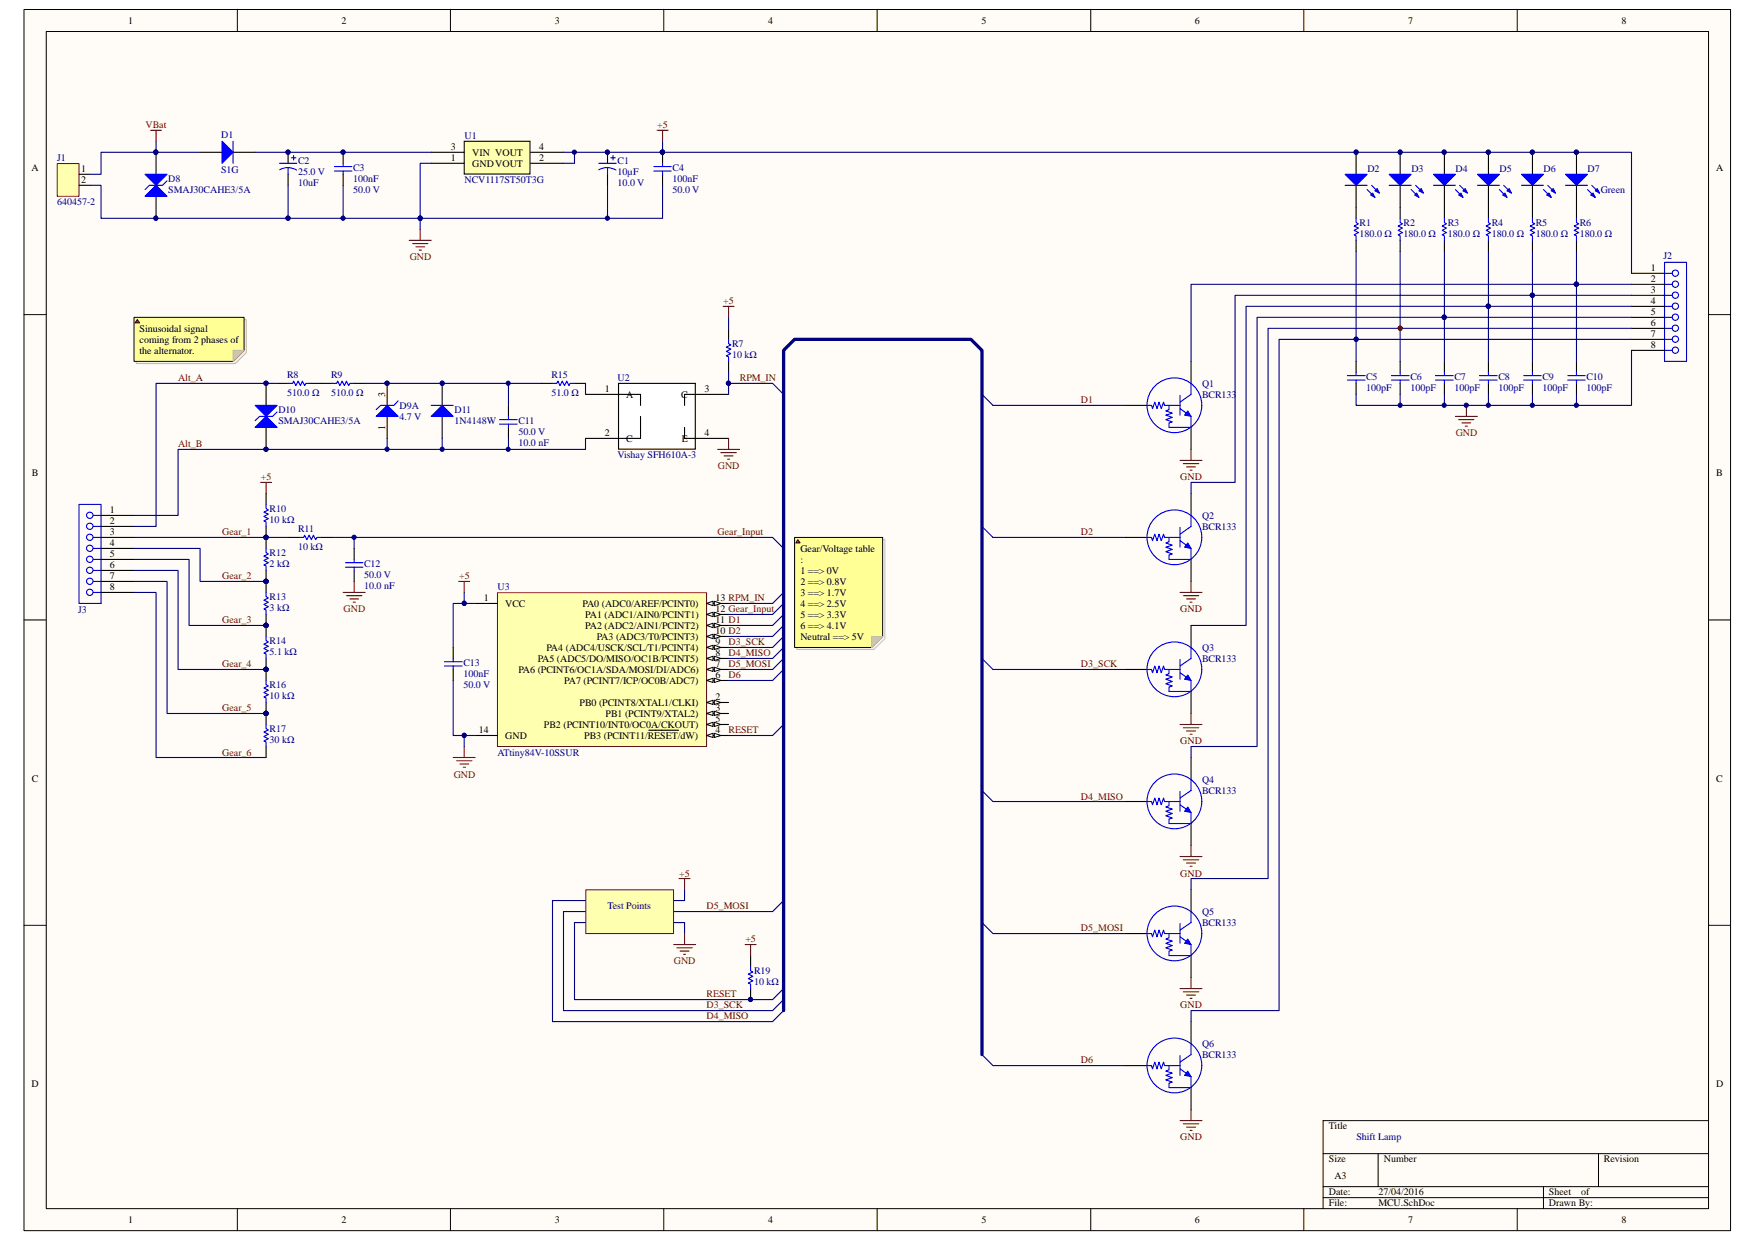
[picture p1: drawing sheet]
<svg xmlns="http://www.w3.org/2000/svg" width="297mm" height="210mm" viewBox="0 0 297 210" stroke-linecap="round" stroke-linejoin="round" font-family="sans-serif">
<defs><g id="words">
<g font-size="1.7">
<text x="21.7" y="4">1</text>
<text x="57.8" y="4">2</text>
<text x="93.9" y="4">3</text>
<text x="130" y="4">4</text>
<text x="166.1" y="4">5</text>
<text x="202.2" y="4">6</text>
<text x="238.3" y="4">7</text>
<text x="274.4" y="4">8</text>
<text x="5.3" y="28.9">A</text>
<text x="13.8" y="29.2">1</text>
<text x="76.3" y="27.3">1</text>
<text x="76.3" y="25.4">3</text>
<text x="79.9" y="28.2">GNDVOUT</text>
<text x="79.9" y="26.4">VIN VOUT</text>
<text x="91.3" y="27.3">2</text>
<text x="91.3" y="25.4">4</text>
<text x="290.4" y="28.9">A</text>
<text x="13.8" y="31">2</text>
<text x="279.4" y="45.9">1</text>
<text x="279.4" y="47.8">2</text>
<text x="279.4" y="49.7">3</text>
<text x="279.4" y="51.5">4</text>
<text x="279.4" y="53.4">5</text>
<text x="23.6" y="56.2">Sinusoidal signal</text>
<text x="23.6" y="58">coming from 2 phases of</text>
<text x="23.6" y="59.9">the alternator.</text>
<text x="279.4" y="55.2">6</text>
<text x="279.4" y="57.1">7</text>
<text x="279.4" y="59">8</text>
<text x="65.2" y="67.1" transform="rotate(-90 65.2 67.1)">3</text>
<text x="102.4" y="66.4">1</text>
<text x="106" y="67.4">A</text>
<text x="115.3" y="67.4">C</text>
<text x="119.2" y="66.4">3</text>
<text x="65.2" y="72.8" transform="rotate(-90 65.2 72.8)">1</text>
<text x="102.4" y="73.9">2</text>
<text x="106" y="74.8">C</text>
<text x="115.4" y="74.8">E</text>
<text x="119.2" y="73.9">4</text>
<text x="5.4" y="80.6">B</text>
<text x="290.5" y="80.6">B</text>
<text x="18.6" y="86.9">1</text>
<text x="18.6" y="88.8">2</text>
<text x="18.6" y="90.6">3</text>
<text x="18.6" y="92.5">4</text>
<text x="18.6" y="94.4">5</text>
<text x="135.5" y="93.4">Gear/Voltage table</text>
<text x="135.5" y="95.3">:</text>
<text x="18.6" y="96.2">6</text>
<text x="18.6" y="98.1">7</text>
<text x="18.6" y="99.9">8</text>
<text x="81.9" y="101.8">1</text>
<text x="121.1" y="101.8">13 RPM_IN</text>
<text x="135.5" y="97.2">1 ==&gt; 0V</text>
<text x="135.5" y="99">2 ==&gt; 0.8V</text>
<text x="135.5" y="100.9">3 ==&gt; 1.7V</text>
<text x="85.5" y="102.7">VCC</text>
<text x="98.6" y="102.7">PA0 (ADC0/AREF/PCINT0)</text>
<text x="99.1" y="106.5">PA2 (ADC2/AIN1/PCINT2)</text>
<text x="99.1" y="104.6">PA1 (ADC1/AIN0/PCINT1)</text>
<text x="121.1" y="107.4">10 D2</text>
<text x="121.1" y="105.5">11 D1</text>
<text x="121.1" y="103.7">12 Gear_Input</text>
<text x="135.5" y="102.7">4 ==&gt; 2.5V</text>
<text x="135.5" y="104.6">5 ==&gt; 3.3V</text>
<text x="135.5" y="106.5">6 ==&gt; 4.1V</text>
<text x="87.8" y="113.9">PA6 (PCINT6/OC1A/SDA/MOSI/DI/ADC6)</text>
<text x="91" y="112.1">PA5 (ADC5/DO/MISO/OC1B/PCINT5)</text>
<text x="92.5" y="110.2">PA4 (ADC4/USCK/SCL/T1/PCINT4)</text>
<text x="101" y="108.3">PA3 (ADC3/T0/PCINT3)</text>
<text x="121.1" y="113">7</text>
<text x="121.1" y="111.1">8</text>
<text x="121.1" y="109.3">9</text>
<text x="135.5" y="108.3">Neutral ==&gt; 5V</text>
<text x="95.5" y="115.8">PA7 (PCINT7/ICP/OC0B/ADC7)</text>
<text x="98.1" y="119.5">PB0 (PCINT8/XTAL1/CLKI)</text>
<text x="121.1" y="114.9">6</text>
<text x="121.1" y="118.6">2</text>
<text x="81" y="124.2">14</text>
<text x="85.5" y="125.1">GND</text>
<text x="92.1" y="123.2">PB2 (PCINT10/INT0/OC0A/CKOUT)</text>
<text x="98.9" y="125.1">PB3 (PCINT11/RESET/dW)</text>
<text x="102.5" y="121.4">PB1 (PCINT9/XTAL2)</text>
<text x="121.1" y="120.4">3</text>
<text x="121.1" y="124.2">4</text>
<text x="121.1" y="122.3">5</text>
<text x="5.4" y="132.3">C</text>
<text x="290.5" y="132.3">C</text>
<text x="5.3" y="184">D</text>
<text x="290.4" y="184">D</text>
<text x="224.9" y="191.2">Title</text>
<text x="224.9" y="196.8">Size</text>
<text x="234.2" y="196.8">Number</text>
<text x="271.5" y="196.8">Revision</text>
<text x="224.9" y="202.4">Date:</text>
<text x="225.8" y="199.6">A3</text>
<text x="233.3" y="202.4">27/04/2016</text>
<text x="262.2" y="202.4">Sheet</text>
<text x="267.6" y="202.4">of</text>
<text x="21.7" y="207">1</text>
<text x="57.8" y="207">2</text>
<text x="93.9" y="207">3</text>
<text x="130" y="207">4</text>
<text x="166.1" y="207">5</text>
<text x="202.2" y="207">6</text>
<text x="224.9" y="204.2">File:</text>
<text x="233.3" y="204.2">MCU.SchDoc</text>
<text x="238.3" y="207">7</text>
<text x="262.2" y="204.2">Drawn By:</text>
<text x="274.4" y="207">8</text>
</g>
<g font-size="1.7" fill="#800000">
<text x="24.6" y="21.7">VBat</text>
<text x="111.2" y="21.7">+5</text>
<text x="69.3" y="44.1">GND</text>
<text x="122.4" y="51.5">+5</text>
<text x="30.1" y="64.6">Alt_A</text>
<text x="125.2" y="64.6">RPM_IN</text>
<text x="183" y="68.3">D1</text>
<text x="30.1" y="75.7">Alt_B</text>
<text x="246.4" y="73.9">GND</text>
<text x="44.2" y="81.3">+5</text>
<text x="121.5" y="79.5">GND</text>
<text x="199.8" y="81.3">GND</text>
<text x="37.6" y="90.6">Gear_1</text>
<text x="121.5" y="90.6">Gear_Input</text>
<text x="183" y="90.6">D2</text>
<text x="37.6" y="98.1">Gear_2</text>
<text x="77.7" y="98.1">+5</text>
<text x="37.6" y="105.5">Gear_3</text>
<text x="58.2" y="103.7">GND</text>
<text x="199.8" y="103.7">GND</text>
<text x="37.6" y="113">Gear_4</text>
<text x="123.3" y="109.3">D3_SCK</text>
<text x="123.3" y="111.1">D4_MISO</text>
<text x="123.3" y="113">D5_MOSI</text>
<text x="183" y="113">D3_SCK</text>
<text x="123.3" y="114.9">D6</text>
<text x="37.6" y="120.4">Gear_5</text>
<text x="123.3" y="124.2">RESET</text>
<text x="37.6" y="127.9">Gear_6</text>
<text x="76.8" y="131.6">GND</text>
<text x="199.8" y="126">GND</text>
<text x="183" y="135.3">D4_MISO</text>
<text x="115" y="148.4">+5</text>
<text x="199.8" y="148.4">GND</text>
<text x="119.6" y="153.9">D5_MOSI</text>
<text x="126.2" y="159.5">+5</text>
<text x="183" y="157.6">D5_MOSI</text>
<text x="114" y="163.2">GND</text>
<text x="119.6" y="168.8">RESET</text>
<text x="119.6" y="172.6">D4_MISO</text>
<text x="119.6" y="170.7">D3_SCK</text>
<text x="199.8" y="170.7">GND</text>
<text x="183" y="180">D6</text>
<text x="199.8" y="193">GND</text>
</g>
<g font-size="1.7" fill="#000080">
<text x="37.4" y="23.4">D1</text>
<text x="78.6" y="23.6">U1</text>
<text x="9.6" y="27.3">J1</text>
<text x="37.4" y="29.3">S1G</text>
<text x="50.5" y="29.5">25.0 V</text>
<text x="50.5" y="27.7">C2</text>
<text x="59.8" y="29">C3</text>
<text x="104.5" y="29.5">10µF</text>
<text x="104.5" y="27.7">C1</text>
<text x="113.8" y="29">C4</text>
<text x="231.4" y="29.2">D2</text>
<text x="238.9" y="29.2">D3</text>
<text x="246.3" y="29.2">D4</text>
<text x="253.8" y="29.2">D5</text>
<text x="261.2" y="29.2">D6</text>
<text x="268.7" y="29.2">D7</text>
<text x="9.6" y="34.8">640457-2</text>
<text x="28.5" y="30.8">D8</text>
<text x="28.5" y="32.7">SMAJ30CAHE3/5A</text>
<text x="50.5" y="31.4">10uF</text>
<text x="59.8" y="30.8">100nF</text>
<text x="59.8" y="32.7">50.0 V</text>
<text x="78.6" y="31">NCV1117ST50T3G</text>
<text x="104.5" y="31.4">10.0 V</text>
<text x="113.8" y="30.8">100nF</text>
<text x="113.8" y="32.7">50.0 V</text>
<text x="270.9" y="32.7">Green</text>
<text x="230.1" y="40.1">180.0 Ω</text>
<text x="230.1" y="38.3">R1</text>
<text x="237.6" y="40.1">180.0 Ω</text>
<text x="237.6" y="38.3">R2</text>
<text x="245" y="40.1">180.0 Ω</text>
<text x="245" y="38.3">R3</text>
<text x="252.5" y="40.1">180.0 Ω</text>
<text x="252.5" y="38.3">R4</text>
<text x="259.9" y="40.1">180.0 Ω</text>
<text x="259.9" y="38.3">R5</text>
<text x="267.4" y="40.1">180.0 Ω</text>
<text x="267.4" y="38.3">R6</text>
<text x="281.6" y="43.9">J2</text>
<text x="123.9" y="58.8">R7</text>
<text x="48.6" y="64">R8</text>
<text x="56" y="64">R9</text>
<text x="93.3" y="64">R15</text>
<text x="104.5" y="64.6">U2</text>
<text x="123.9" y="60.6">10 kΩ</text>
<text x="203.5" y="65.5">Q1</text>
<text x="231.2" y="64.3">C5</text>
<text x="238.7" y="64.3">C6</text>
<text x="246.2" y="64.3">C7</text>
<text x="253.6" y="64.3">C8</text>
<text x="261.1" y="64.3">C9</text>
<text x="268.5" y="64.3">C10</text>
<text x="47.1" y="69.9">D10</text>
<text x="47.1" y="71.8">SMAJ30CAHE3/5A</text>
<text x="48.6" y="67">510.0 Ω</text>
<text x="56" y="67">510.0 Ω</text>
<text x="67.6" y="71.1">4.7 V</text>
<text x="67.6" y="69.2">D9A</text>
<text x="76.9" y="69.9">D11</text>
<text x="76.9" y="71.8">1N4148W</text>
<text x="87.8" y="71.8">C11</text>
<text x="93.3" y="67">51.0 Ω</text>
<text x="203.5" y="67.4">BCR133</text>
<text x="231.2" y="66.2">100pF</text>
<text x="238.7" y="66.2">100pF</text>
<text x="246.2" y="66.2">100pF</text>
<text x="253.6" y="66.2">100pF</text>
<text x="261.1" y="66.2">100pF</text>
<text x="268.5" y="66.2">100pF</text>
<text x="87.8" y="73.7">50.0 V</text>
<text x="87.8" y="75.5">10.0 nF</text>
<text x="104.5" y="77.6">Vishay SFH610A-3</text>
<text x="45.6" y="88.6">10 kΩ</text>
<text x="45.6" y="86.7">R10</text>
<text x="203.5" y="87.8">Q2</text>
<text x="203.5" y="89.7">BCR133</text>
<text x="45.6" y="94.1">R12</text>
<text x="50.5" y="93">10 kΩ</text>
<text x="50.5" y="90">R11</text>
<text x="45.6" y="96">2 kΩ</text>
<text x="45.6" y="101.6">R13</text>
<text x="61.6" y="97.9">50.0 V</text>
<text x="61.6" y="99.7">10.0 nF</text>
<text x="61.6" y="96">C12</text>
<text x="84.2" y="99.9">U3</text>
<text x="13.2" y="103.8">J3</text>
<text x="45.6" y="103.5">3 kΩ</text>
<text x="45.6" y="110.9">5.1 kΩ</text>
<text x="45.6" y="109.1">R14</text>
<text x="78.4" y="112.8">C13</text>
<text x="203.5" y="110.2">Q3</text>
<text x="203.5" y="112.1">BCR133</text>
<text x="45.6" y="118.4">10 kΩ</text>
<text x="45.6" y="116.5">R16</text>
<text x="78.4" y="114.6">100nF</text>
<text x="78.4" y="116.5">50.0 V</text>
<text x="45.6" y="125.8">30 kΩ</text>
<text x="45.6" y="124">R17</text>
<text x="84.2" y="127.9">ATtiny84V-10SSUR</text>
<text x="203.5" y="132.5">Q4</text>
<text x="203.5" y="134.4">BCR133</text>
<text x="102.8" y="153.9">Test Points</text>
<text x="203.5" y="154.9">Q5</text>
<text x="203.5" y="156.7">BCR133</text>
<text x="127.6" y="166.8">10 kΩ</text>
<text x="127.6" y="164.9">R19</text>
<text x="203.5" y="177.2">Q6</text>
<text x="203.5" y="179.1">BCR133</text>
<text x="229.6" y="193">Shift Lamp</text>
</g>
</g></defs>
<path d="M4.1 1.7h288.8v206.6h-288.8z" fill="#fffcf8"/>
<path d="M4.1 1.6h288.8v206.7h-288.8z" fill="none" stroke="#000" stroke-width=".17"/>
<path d="M7.9 5.4h281.3v199.2h-281.3z" fill="#fffcf8"/>
<g fill="none" stroke="#000" stroke-width=".17">
<path d="M7.8 5.3h281.4v199.3h-281.4zM40.2 1.6v3.7M76.2 1.6v3.7M112.3 1.6v3.7M148.5 1.6v3.7M184.6 1.6v3.7M220.7 1.6v3.7M256.8 1.6v3.7M4.1 53.3h3.7M289.2 53.3h3.7M4.1 104.9h3.7M289.2 104.9h3.7"/>
<path d="M4.1 156.6h3.7M289.2 156.6h3.7M223.9 195.3h65.3M233.3 195.3v5.6M270.5 195.3v5.6M289.2 189.7h-65.3v14.9M40.2 204.6v3.7M76.2 204.6v3.7M112.3 204.6v3.7M148.5 204.6v3.7M184.6 204.6v3.7M220.7 204.6v3.7"/>
<path d="M223.9 200.9h65.3M223.9 202.7h65.3M256.8 204.6v3.7M261.2 200.9v3.7"/>
</g>
<circle cx="237" cy="55.6" r=".35" fill="#000080"/>
<circle cx="237" cy="55.6" r=".35" fill="none" stroke="#000080" stroke-width=".17"/>
<path d="M84.2 100.4h35.4v26h-35.4z" fill="#ffffb0"/>
<path d="M84.2 100.3h35.4v26.1h-35.4z" fill="none" stroke="#800000" stroke-width=".17"/>
<path d="M80.4 102.2h3.8M119.6 118.9h3.7" fill="none" stroke="#000" stroke-width=".19"/>
<path d="M119.6 118.9l1.1-.4v.8z" fill="#fffcf8"/>
<path d="M119.6 118.9l1.1-.4v.8z" fill="none" stroke="#000" stroke-width=".17"/>
<path d="M120.9 118.5l1.1 .4-1.1 .4z" fill="#fffcf8"/>
<path d="M120.9 118.5l1.1 .4-1.1 .4z" fill="none" stroke="#000" stroke-width=".17"/>
<path d="M119.6 120.8h3.7" fill="none" stroke="#000" stroke-width=".19"/>
<path d="M119.6 120.8l1.1-.4v.7z" fill="#fffcf8"/>
<path d="M119.6 120.8l1.1-.4v.7z" fill="none" stroke="#000" stroke-width=".17"/>
<path d="M120.9 120.4l1.1 .4-1.1 .3z" fill="#fffcf8"/>
<path d="M120.9 120.4l1.1 .4-1.1 .3z" fill="none" stroke="#000" stroke-width=".17"/>
<path d="M119.6 124.5h3.7" fill="none" stroke="#000" stroke-width=".19"/>
<path d="M119.6 124.5l1.1-.4v.7z" fill="#fffcf8"/>
<path d="M119.6 124.5l1.1-.4v.7z" fill="none" stroke="#000" stroke-width=".17"/>
<path d="M120.9 124.1l1.1 .4-1.1 .3z" fill="#fffcf8"/>
<path d="M120.9 124.1l1.1 .4-1.1 .3z" fill="none" stroke="#000" stroke-width=".17"/>
<path d="M109.8 123.6h5M119.6 122.6h3.7" fill="none" stroke="#000" stroke-width=".19"/>
<path d="M119.6 122.6l1.1-.3v.7z" fill="#fffcf8"/>
<path d="M119.6 122.6l1.1-.3v.7z" fill="none" stroke="#000" stroke-width=".17"/>
<path d="M120.9 122.3l1.1 .3-1.1 .4z" fill="#fffcf8"/>
<path d="M120.9 122.3l1.1 .3-1.1 .4z" fill="none" stroke="#000" stroke-width=".17"/>
<path d="M119.6 115.2h3.7" fill="none" stroke="#000" stroke-width=".19"/>
<path d="M119.6 115.2l1.1-.4v.7z" fill="#fffcf8"/>
<path d="M119.6 115.2l1.1-.4v.7z" fill="none" stroke="#000" stroke-width=".17"/>
<path d="M120.9 114.8l1.1 .4-1.1 .3z" fill="#fffcf8"/>
<path d="M120.9 114.8l1.1 .4-1.1 .3z" fill="none" stroke="#000" stroke-width=".17"/>
<path d="M119.6 113.3h3.7" fill="none" stroke="#000" stroke-width=".19"/>
<path d="M119.6 113.3l1.1-.4v.8z" fill="#fffcf8"/>
<path d="M119.6 113.3l1.1-.4v.8z" fill="none" stroke="#000" stroke-width=".17"/>
<path d="M120.9 112.9l1.1 .4-1.1 .4z" fill="#fffcf8"/>
<path d="M120.9 112.9l1.1 .4-1.1 .4z" fill="none" stroke="#000" stroke-width=".17"/>
<path d="M119.6 111.5h3.7" fill="none" stroke="#000" stroke-width=".19"/>
<path d="M119.6 111.5l1.1-.4v.7z" fill="#fffcf8"/>
<path d="M119.6 111.5l1.1-.4v.7z" fill="none" stroke="#000" stroke-width=".17"/>
<path d="M120.9 111.1l1.1 .4-1.1 .3z" fill="#fffcf8"/>
<path d="M120.9 111.1l1.1 .4-1.1 .3z" fill="none" stroke="#000" stroke-width=".17"/>
<path d="M119.6 109.6h3.7" fill="none" stroke="#000" stroke-width=".19"/>
<path d="M119.6 109.6l1.1-.4v.7z" fill="#fffcf8"/>
<path d="M119.6 109.6l1.1-.4v.7z" fill="none" stroke="#000" stroke-width=".17"/>
<path d="M120.9 109.2l1.1 .4-1.1 .3z" fill="#fffcf8"/>
<path d="M120.9 109.2l1.1 .4-1.1 .3z" fill="none" stroke="#000" stroke-width=".17"/>
<path d="M119.6 107.7h3.7" fill="none" stroke="#000" stroke-width=".19"/>
<path d="M119.6 107.7l1.1-.3v.7z" fill="#fffcf8"/>
<path d="M119.6 107.7l1.1-.3v.7z" fill="none" stroke="#000" stroke-width=".17"/>
<path d="M120.9 107.4l1.1 .3-1.1 .4z" fill="#fffcf8"/>
<path d="M120.9 107.4l1.1 .3-1.1 .4z" fill="none" stroke="#000" stroke-width=".17"/>
<path d="M119.6 105.9h3.7" fill="none" stroke="#000" stroke-width=".19"/>
<path d="M119.6 105.9l1.1-.4v.8z" fill="#fffcf8"/>
<path d="M119.6 105.9l1.1-.4v.8z" fill="none" stroke="#000" stroke-width=".17"/>
<path d="M120.9 105.5l1.1 .4-1.1 .4z" fill="#fffcf8"/>
<path d="M120.9 105.5l1.1 .4-1.1 .4z" fill="none" stroke="#000" stroke-width=".17"/>
<path d="M119.6 104h3.7" fill="none" stroke="#000" stroke-width=".19"/>
<path d="M119.6 104l1.1-.4v.8z" fill="#fffcf8"/>
<path d="M119.6 104l1.1-.4v.8z" fill="none" stroke="#000" stroke-width=".17"/>
<path d="M120.9 103.6l1.1 .4-1.1 .4z" fill="#fffcf8"/>
<path d="M120.9 103.6l1.1 .4-1.1 .4z" fill="none" stroke="#000" stroke-width=".17"/>
<path d="M119.6 102.2h3.7" fill="none" stroke="#000" stroke-width=".19"/>
<path d="M119.6 102.2l1.1-.4v.7z" fill="#fffcf8"/>
<path d="M119.6 102.2l1.1-.4v.7z" fill="none" stroke="#000" stroke-width=".17"/>
<path d="M120.9 101.8l1.1 .4-1.1 .3z" fill="#fffcf8"/>
<path d="M120.9 101.8l1.1 .4-1.1 .3z" fill="none" stroke="#000" stroke-width=".17"/>
<path d="M65.5 64.9v3.7M65.5 70.5v3.7M80.4 124.5h3.8" fill="none" stroke="#000" stroke-width=".19"/>
<circle cx="65.5" cy="64.9" r=".36" fill="#000080"/>
<circle cx="65.5" cy="64.9" r=".36" fill="none" stroke="#000080" stroke-width=".17"/>
<path d="M63.7 70.5l1.8-1.9 1.9 1.9z" fill="#00f"/>
<path d="M63.7 70.5l1.8-1.9 1.9 1.9zM67.4 67.9l-.7 .7h-2.3l-.7 .7" fill="none" stroke="#00f" stroke-width=".19"/>
<circle cx="65.5" cy="64.9" r=".36" fill="#000080"/>
<circle cx="65.5" cy="64.9" r=".36" fill="none" stroke="#000080" stroke-width=".17"/>
<path d="M74.8 64.9v3.7M74.8 70.5v3.7" fill="none" stroke="#000" stroke-width=".19"/>
<circle cx="74.8" cy="64.9" r=".35" fill="#000080"/>
<circle cx="74.8" cy="64.9" r=".35" fill="none" stroke="#000080" stroke-width=".17"/>
<path d="M73 70.5l1.8-1.9 1.9 1.9z" fill="#00f"/>
<path d="M73 70.5l1.8-1.9 1.9 1.9zM73 68.6h3.7" fill="none" stroke="#00f" stroke-width=".19"/>
<circle cx="74.8" cy="64.9" r=".35" fill="#000080"/>
<circle cx="74.8" cy="64.9" r=".35" fill="none" stroke="#000080" stroke-width=".17"/>
<path d="M86.1 68.6v1.9M86.1 72.3v1.9" fill="none" stroke="#000" stroke-width=".19"/>
<path d="M84.5 71h3M84.5 71.8h3M86.1 70.5v.5M86.1 71.8v.5" fill="none" stroke="#00f" stroke-width=".19"/>
<path d="M106.5 68.6h3.8l-1.9 1.9z" fill="#fff"/>
<path d="M106.5 68.6h3.8l-1.9 1.9zM110.3 69.3l1.3 1.4M111 68.6l1.3 1.3" fill="none" stroke="#00f" stroke-width=".19"/>
<path d="M110.8 70.3l.4-.4 .4 .8z" fill="#00f"/>
<path d="M110.8 70.3l.4-.4 .4 .8z" fill="none" stroke="#00f" stroke-width=".19"/>
<path d="M111.9 69.2l.4 .7-.7-.3z" fill="#00f"/>
<path d="M106.5 70.5h3.8M111.9 69.2l.4 .7-.7-.3zM114 71l1.9 1.3M114 68.8v3.3M115.9 68.6l-1.9 1.3" fill="none" stroke="#00f" stroke-width=".19"/>
<path d="M115.3 71.4l.6 .9-1.1-.2z" fill="#00f"/>
<path d="M115.3 71.4l.6 .9-1.1-.2z" fill="none" stroke="#00f" stroke-width=".17"/>
<path d="M104.7 64.9h13v11.1h-13z" fill-rule="evenodd" fill="#fff"/>
<path d="M99.1 66.8h9.3v1.8M104.7 64.9h13v11.1h-13zM108.4 70.5v3.7h-9.3M115.9 72.3v1.9h7.4M123.3 66.8h-7.4v1.8" fill="none" stroke="#000" stroke-width=".19"/>
<path d="M78.6 23.9h11.1v5.6h-11.1z" fill-rule="evenodd" fill="#ffffb0"/>
<path d="M73 27.6h5.6M73 25.8h5.6M78.6 23.9h11.1v5.6h-11.1zM89.8 27.6h5.6M89.8 25.8h5.6M102.8 25.8v1.8" fill="none" stroke="#000" stroke-width=".19"/>
<circle cx="102.8" cy="25.8" r=".36" fill="#000080"/>
<circle cx="102.8" cy="25.8" r=".36" fill="none" stroke="#000080" stroke-width=".17"/>
<path d="M102.8 29.5v1.9" fill="none" stroke="#000" stroke-width=".19"/>
<path d="M101.3 27.6h3M102.8 28.4l.8 .1 .7 .3M102.8 28.4l-.8 .1-.7 .2M102.8 28.4v1.1M103.4 26.7h.7M103.8 26.3v.8" fill="none" stroke="#00f" stroke-width=".19"/>
<circle cx="102.8" cy="25.8" r=".36" fill="#000080"/>
<circle cx="102.8" cy="25.8" r=".36" fill="none" stroke="#000080" stroke-width=".17"/>
<path d="M58.1 25.8v1.8M58.1 29.5v1.9" fill="none" stroke="#000" stroke-width=".19"/>
<circle cx="58.1" cy="25.8" r=".36" fill="#000080"/>
<circle cx="58.1" cy="25.8" r=".36" fill="none" stroke="#000080" stroke-width=".17"/>
<path d="M56.6 28.2h3M56.6 29h3M58.1 27.6v.6M58.1 29v.5" fill="none" stroke="#00f" stroke-width=".19"/>
<circle cx="58.1" cy="25.8" r=".36" fill="#000080"/>
<circle cx="58.1" cy="25.8" r=".36" fill="none" stroke="#000080" stroke-width=".17"/>
<path d="M112.1 25.8v1.8M112.1 29.5v1.9" fill="none" stroke="#000" stroke-width=".19"/>
<circle cx="112.1" cy="25.8" r=".36" fill="#000080"/>
<circle cx="112.1" cy="25.8" r=".36" fill="none" stroke="#000080" stroke-width=".17"/>
<path d="M110.7 28.2h2.9M110.7 29h2.9M112.1 27.6v.6M112.1 29v.5" fill="none" stroke="#00f" stroke-width=".19"/>
<circle cx="112.1" cy="25.8" r=".36" fill="#000080"/>
<circle cx="112.1" cy="25.8" r=".36" fill="none" stroke="#000080" stroke-width=".17"/>
<path d="M71.1 38.8v1.9M69.3 40.7h3.7M69.8 41.2h2.6M70.4 41.8h1.5M70.9 42.3h.4" fill="none" stroke="#800000" stroke-width=".19"/>
<path d="M43.2 25.8h29.8M48.8 31.4v5.6h22.3" fill="none" stroke="#000080" stroke-width=".19"/>
<circle cx="48.7" cy="36.9" r=".36" fill="#000080"/>
<circle cx="48.7" cy="36.9" r=".36" fill="none" stroke="#000080" stroke-width=".17"/>
<circle cx="71.1" cy="36.9" r=".35" fill="#000080"/>
<circle cx="71.1" cy="36.9" r=".35" fill="none" stroke="#000080" stroke-width=".17"/>
<path d="M58.1 31.4v5.6" fill="none" stroke="#000080" stroke-width=".19"/>
<circle cx="58.1" cy="36.9" r=".36" fill="#000080"/>
<circle cx="58.1" cy="36.9" r=".36" fill="none" stroke="#000080" stroke-width=".17"/>
<path d="M97.2 25.8v1.8h-1.8" fill="none" stroke="#000080" stroke-width=".19"/>
<circle cx="97.2" cy="25.8" r=".36" fill="#000080"/>
<circle cx="97.2" cy="25.8" r=".36" fill="none" stroke="#000080" stroke-width=".17"/>
<path d="M112.1 31.4v5.6h-41" fill="none" stroke="#000080" stroke-width=".19"/>
<circle cx="71.1" cy="36.9" r=".35" fill="#000080"/>
<circle cx="71.1" cy="36.9" r=".35" fill="none" stroke="#000080" stroke-width=".17"/>
<path d="M102.8 31.4v5.6" fill="none" stroke="#000080" stroke-width=".19"/>
<circle cx="102.8" cy="36.9" r=".36" fill="#000080"/>
<circle cx="102.8" cy="36.9" r=".36" fill="none" stroke="#000080" stroke-width=".17"/>
<path d="M26.4 33.2v3.8" fill="none" stroke="#000" stroke-width=".19"/>
<circle cx="26.4" cy="36.9" r=".35" fill="#000080"/>
<circle cx="26.4" cy="36.9" r=".35" fill="none" stroke="#000080" stroke-width=".17"/>
<path d="M26.4 25.8v3.7" fill="none" stroke="#000" stroke-width=".19"/>
<circle cx="26.4" cy="25.8" r=".35" fill="#000080"/>
<circle cx="26.4" cy="25.8" r=".35" fill="none" stroke="#000080" stroke-width=".17"/>
<path d="M24.6 33.2l1.8-1.8 1.9 1.8z" fill="#00f"/>
<path d="M24.6 33.2l1.8-1.8 1.9 1.8zM28.3 30.6l-.8 .8h-2.2l-.7 .7" fill="none" stroke="#00f" stroke-width=".19"/>
<path d="M24.6 29.5h3.7l-1.9 1.9z" fill="#00f"/>
<path d="M24.6 29.5h3.7l-1.9 1.9z" fill="none" stroke="#00f" stroke-width=".19"/>
<circle cx="26.4" cy="36.9" r=".35" fill="#000080"/>
<circle cx="26.4" cy="36.9" r=".35" fill="none" stroke="#000080" stroke-width=".17"/>
<circle cx="26.4" cy="25.8" r=".35" fill="#000080"/>
<circle cx="26.4" cy="25.8" r=".35" fill="none" stroke="#000080" stroke-width=".17"/>
<path d="M45 72.3v3.8" fill="none" stroke="#000" stroke-width=".19"/>
<circle cx="45" cy="76.1" r=".36" fill="#000080"/>
<circle cx="45" cy="76.1" r=".36" fill="none" stroke="#000080" stroke-width=".17"/>
<path d="M45 64.9v3.7" fill="none" stroke="#000" stroke-width=".19"/>
<circle cx="45" cy="64.9" r=".36" fill="#000080"/>
<circle cx="45" cy="64.9" r=".36" fill="none" stroke="#000080" stroke-width=".17"/>
<path d="M43.2 72.3l1.8-1.8 1.9 1.8z" fill="#00f"/>
<path d="M43.2 72.3l1.8-1.8 1.9 1.8zM46.9 69.7l-.8 .8h-2.2l-.7 .7" fill="none" stroke="#00f" stroke-width=".19"/>
<path d="M43.2 68.6h3.7l-1.9 1.9z" fill="#00f"/>
<path d="M43.2 68.6h3.7l-1.9 1.9z" fill="none" stroke="#00f" stroke-width=".19"/>
<circle cx="45" cy="76.1" r=".36" fill="#000080"/>
<circle cx="45" cy="76.1" r=".36" fill="none" stroke="#000080" stroke-width=".17"/>
<circle cx="45" cy="64.9" r=".36" fill="#000080"/>
<circle cx="45" cy="64.9" r=".36" fill="none" stroke="#000080" stroke-width=".17"/>
<path d="M73 27.6h-1.9v9.4" fill="none" stroke="#000080" stroke-width=".19"/>
<circle cx="71.1" cy="36.9" r=".35" fill="#000080"/>
<circle cx="71.1" cy="36.9" r=".35" fill="none" stroke="#000080" stroke-width=".17"/>
<path d="M71.1 37v1.8" fill="none" stroke="#000080" stroke-width=".19"/>
<circle cx="71.1" cy="36.9" r=".35" fill="#000080"/>
<circle cx="71.1" cy="36.9" r=".35" fill="none" stroke="#000080" stroke-width=".17"/>
<path d="M65.5 74.2v1.9" fill="none" stroke="#000080" stroke-width=".19"/>
<circle cx="65.5" cy="76.1" r=".36" fill="#000080"/>
<circle cx="65.5" cy="76.1" r=".36" fill="none" stroke="#000080" stroke-width=".17"/>
<path d="M74.8 74.2v1.9" fill="none" stroke="#000080" stroke-width=".19"/>
<circle cx="74.8" cy="76.1" r=".35" fill="#000080"/>
<circle cx="74.8" cy="76.1" r=".35" fill="none" stroke="#000080" stroke-width=".17"/>
<path d="M121.5 76.1h3.7M122 76.6h2.6M122.6 77.2h1.5M123.1 77.7h.4M123.3 74.2v1.9" fill="none" stroke="#800000" stroke-width=".19"/>
<path d="M123.3 55.6v1.8M123.3 61.2v1.8" fill="none" stroke="#000" stroke-width=".19"/>
<path d="M123.3 57.4v.8l.4 .2-.8 .4 .8 .3-.8 .4 .8 .4-.8 .3 .4 .2v.8" fill="none" stroke="#00f" stroke-width=".19"/>
<path d="M112.1 23.9v1.9h-16.7M123.3 53.7v1.9" fill="none" stroke="#000080" stroke-width=".19"/>
<circle cx="112.1" cy="25.8" r=".36" fill="#000080"/>
<circle cx="112.1" cy="25.8" r=".36" fill="none" stroke="#000080" stroke-width=".17"/>
<path d="M25.5 22.1h1.8M26.4 22.1v1.8M111.2 22.1h1.9M112.1 22.1v1.8" fill="none" stroke="#800000" stroke-width=".19"/>
<path d="M26.4 23.9v1.9h7.5" fill="none" stroke="#000080" stroke-width=".19"/>
<circle cx="26.4" cy="25.8" r=".35" fill="#000080"/>
<circle cx="26.4" cy="25.8" r=".35" fill="none" stroke="#000080" stroke-width=".17"/>
<path d="M122.4 51.9h1.8M123.3 51.9v1.8M77.6 98.4h1.9M78.6 98.4v1.9M76.7 128.2h3.7M77.3 128.8h2.6M77.8 129.3h1.5M78.4 129.9h.4M78.6 126.4v1.8" fill="none" stroke="#800000" stroke-width=".19"/>
<path d="M61.8 64.9h29.8M78.6 100.3v1.9h1.8" fill="none" stroke="#000080" stroke-width=".19"/>
<circle cx="78.6" cy="102.1" r=".35" fill="#000080"/>
<circle cx="78.6" cy="102.1" r=".35" fill="none" stroke="#000080" stroke-width=".17"/>
<path d="M80.4 124.5h-1.8v1.9" fill="none" stroke="#000080" stroke-width=".19"/>
<circle cx="78.6" cy="124.5" r=".35" fill="#000080"/>
<circle cx="78.6" cy="124.5" r=".35" fill="none" stroke="#000080" stroke-width=".17"/>
<path d="M76.7 109.6v1.9M76.7 113.3v1.9" fill="none" stroke="#000" stroke-width=".19"/>
<path d="M75.2 112h3M75.2 112.7h3M76.7 111.5v.5M76.7 112.7v.6" fill="none" stroke="#00f" stroke-width=".19"/>
<path d="M76.7 115.2v9.3h1.9" fill="none" stroke="#000080" stroke-width=".19"/>
<circle cx="78.6" cy="124.5" r=".35" fill="#000080"/>
<circle cx="78.6" cy="124.5" r=".35" fill="none" stroke="#000080" stroke-width=".17"/>
<path d="M78.6 102.2h-1.9v7.4" fill="none" stroke="#000080" stroke-width=".19"/>
<circle cx="78.6" cy="102.1" r=".35" fill="#000080"/>
<circle cx="78.6" cy="102.1" r=".35" fill="none" stroke="#000080" stroke-width=".17"/>
<path d="M123.3 63v1.9h7.5M132.6 102.2l-1.8 1.8h-7.5M132.6 104l-1.8 1.9h-7.5M132.6 105.9l-1.8 1.8h-7.5M132.6 107.7l-1.8 1.9h-7.5M132.6 109.6l-1.8 1.9h-7.5M132.6 111.5l-1.8 1.8h-7.5M132.6 113.3l-1.8 1.9h-7.5M132.6 100.3l-1.8 1.9h-7.5M132.6 122.6l-1.8 1.9h-7.5" fill="none" stroke="#000080" stroke-width=".19"/>
<circle cx="123.3" cy="64.9" r=".36" fill="#000080"/>
<circle cx="123.3" cy="64.9" r=".36" fill="none" stroke="#000080" stroke-width=".17"/>
<path d="M123.3 64.9v1.9M130.8 64.9l1.8 1.9" fill="none" stroke="#000080" stroke-width=".19"/>
<circle cx="123.3" cy="64.9" r=".36" fill="#000080"/>
<circle cx="123.3" cy="64.9" r=".36" fill="none" stroke="#000080" stroke-width=".17"/>
<path d="M132.6 171.1v-111.8l1.9-1.9h29.8l1.9 1.9v119.2" fill="none" stroke="#000080" stroke-width=".56"/>
<g fill="none" stroke="#800000" stroke-width=".19">
<path d="M199.7 77.9h3.8M200.3 78.5h2.6M200.8 79h1.5M201.4 79.6h.4M201.6 76.1v1.8M201.6 98.4v1.9M199.7 100.3h3.8M200.3 100.8h2.6M200.8 101.4h1.5M201.4 101.9h.4M199.7 122.6h3.8M200.3 123.2h2.6"/>
<path d="M200.8 123.7h1.5M201.4 124.3h.4M201.6 120.8v1.8M199.7 145h3.8M200.3 145.5h2.6M200.8 146.1h1.5M201.4 146.6h.4M201.6 143.1v1.9M199.7 167.3h3.8M200.3 167.9h2.6M200.8 168.4h1.5M201.4 169h.4"/>
<path d="M201.6 165.5v1.8M199.7 189.7h3.8M200.3 190.2h2.6M200.8 190.8h1.5M201.4 191.3h.4M201.6 187.8v1.9"/>
</g>
<path d="M229.5 61.2v1.8M229.5 64.9v1.9M237 61.2v1.8M237 64.9v1.9M244.5 61.2v1.8M244.5 64.9v1.9M251.9 61.2v1.8M251.9 64.9v1.9M259.4 61.2v1.8M259.4 64.9v1.9M266.8 61.2v1.8M266.8 64.9v1.9" fill="none" stroke="#000" stroke-width=".19"/>
<g fill="none" stroke="#00f" stroke-width=".19">
<path d="M228 63.6h3.1M228 64.3h3.1M229.5 63v.6M229.5 64.3v.6M235.5 63.6h3M235.5 64.3h3M237 63v.6M237 64.3v.6M242.9 63.6h3.1M242.9 64.3h3.1M244.5 63v.6M244.5 64.3v.6"/>
<path d="M250.4 63.6h3M250.4 64.3h3M251.9 63v.6M251.9 64.3v.6M257.9 63.6h3M257.9 64.3h3M259.4 63v.6M259.4 64.3v.6M265.3 63.6h3M265.3 64.3h3M266.8 63v.6M266.8 64.3v.6"/>
</g>
<path d="M276.1 59.3v9.3h-46.6v-1.8M266.8 66.8v1.8" fill="none" stroke="#000080" stroke-width=".19"/>
<circle cx="266.8" cy="68.6" r=".36" fill="#000080"/>
<circle cx="266.8" cy="68.6" r=".36" fill="none" stroke="#000080" stroke-width=".17"/>
<path d="M259.4 66.8v1.8" fill="none" stroke="#000080" stroke-width=".19"/>
<circle cx="259.4" cy="68.6" r=".36" fill="#000080"/>
<circle cx="259.4" cy="68.6" r=".36" fill="none" stroke="#000080" stroke-width=".17"/>
<path d="M251.9 66.8v1.8" fill="none" stroke="#000080" stroke-width=".19"/>
<circle cx="251.9" cy="68.6" r=".36" fill="#000080"/>
<circle cx="251.9" cy="68.6" r=".36" fill="none" stroke="#000080" stroke-width=".17"/>
<path d="M244.5 66.8v1.8" fill="none" stroke="#000080" stroke-width=".19"/>
<circle cx="244.4" cy="68.6" r=".35" fill="#000080"/>
<circle cx="244.4" cy="68.6" r=".35" fill="none" stroke="#000080" stroke-width=".17"/>
<path d="M237 66.8v1.8" fill="none" stroke="#000080" stroke-width=".19"/>
<circle cx="237" cy="68.6" r=".35" fill="#000080"/>
<circle cx="237" cy="68.6" r=".35" fill="none" stroke="#000080" stroke-width=".17"/>
<path d="M246.3 70.5h3.8M246.9 71h2.6M247.4 71.6h1.5M248 72.1h.4M248.2 68.6v1.9" fill="none" stroke="#800000" stroke-width=".19"/>
<circle cx="248.2" cy="68.6" r=".37" fill="#000080"/>
<circle cx="248.2" cy="68.6" r=".37" fill="none" stroke="#000080" stroke-width=".17"/>
<path d="M281.7 44.4h3.8v16.8h-3.8zM281.7 46.3h1.3M281.7 48.1h1.3M281.7 50h1.3M281.7 51.9h1.3M281.7 53.7h1.3M281.7 55.6h1.3M281.7 57.4h1.3M281.7 59.3h1.3" fill="none" stroke="#00c" stroke-width=".19"/>
<g fill="none" stroke="#00f" stroke-width=".19">
<circle cx="283.6" cy="48.1" r=".54"/>
<circle cx="283.6" cy="51.8" r=".54"/>
<circle cx="283.6" cy="59.3" r=".54"/>
<circle cx="283.6" cy="53.7" r=".54"/>
<circle cx="283.6" cy="55.6" r=".54"/>
<circle cx="283.6" cy="46.2" r=".54"/>
<circle cx="283.6" cy="50" r=".54"/>
<circle cx="283.6" cy="57.4" r=".54"/>
</g>
<path d="M276.1 46.3h5.6M276.1 48.1h5.6M276.1 50h5.6M276.1 51.9h5.6M276.1 53.7h5.6M276.1 55.6h5.6M276.1 57.4h5.6M276.1 59.3h5.6" fill="none" stroke="#000" stroke-width=".19"/>
<path d="M276.1 53.7h-31.6v7.5" fill="none" stroke="#000080" stroke-width=".19"/>
<circle cx="244.4" cy="53.7" r=".35" fill="#000080"/>
<circle cx="244.4" cy="53.7" r=".35" fill="none" stroke="#000080" stroke-width=".17"/>
<path d="M276.1 51.9h-24.2v9.3" fill="none" stroke="#000080" stroke-width=".19"/>
<circle cx="251.9" cy="51.8" r=".36" fill="#000080"/>
<circle cx="251.9" cy="51.8" r=".36" fill="none" stroke="#000080" stroke-width=".17"/>
<path d="M276.1 50h-16.7v11.2" fill="none" stroke="#000080" stroke-width=".19"/>
<circle cx="259.4" cy="50" r=".36" fill="#000080"/>
<circle cx="259.4" cy="50" r=".36" fill="none" stroke="#000080" stroke-width=".17"/>
<path d="M276.1 48.1h-9.3v13.1" fill="none" stroke="#000080" stroke-width=".19"/>
<circle cx="266.8" cy="48.1" r=".36" fill="#000080"/>
<circle cx="266.8" cy="48.1" r=".36" fill="none" stroke="#000080" stroke-width=".17"/>
<path d="M112.1 25.8h164v20.5" fill="none" stroke="#000080" stroke-width=".19"/>
<circle cx="112.1" cy="25.8" r=".36" fill="#000080"/>
<circle cx="112.1" cy="25.8" r=".36" fill="none" stroke="#000080" stroke-width=".17"/>
<path d="M229.5 25.8v3.7" fill="none" stroke="#000" stroke-width=".19"/>
<circle cx="229.5" cy="25.8" r=".35" fill="#000080"/>
<circle cx="229.5" cy="25.8" r=".35" fill="none" stroke="#000080" stroke-width=".17"/>
<path d="M229.5 31.4v3.7" fill="none" stroke="#000" stroke-width=".19"/>
<path d="M227.7 29.5h3.7l-1.9 1.9z" fill="#00f"/>
<path d="M227.7 29.5h3.7l-1.9 1.9zM231.4 32.1l1.3 1.3M232.2 31.4l1.3 1.3" fill="none" stroke="#00f" stroke-width=".19"/>
<path d="M232 33l.3-.3 .4 .7z" fill="#00f"/>
<path d="M232 33l.3-.3 .4 .7z" fill="none" stroke="#00f" stroke-width=".19"/>
<path d="M233.1 31.9l.4 .8-.8-.4z" fill="#00f"/>
<path d="M227.7 31.4h3.7M233.1 31.9l.4 .8-.8-.4z" fill="none" stroke="#00f" stroke-width=".19"/>
<circle cx="229.5" cy="25.8" r=".35" fill="#000080"/>
<circle cx="229.5" cy="25.8" r=".35" fill="none" stroke="#000080" stroke-width=".17"/>
<path d="M237 25.8v3.7" fill="none" stroke="#000" stroke-width=".19"/>
<circle cx="237" cy="25.8" r=".35" fill="#000080"/>
<circle cx="237" cy="25.8" r=".35" fill="none" stroke="#000080" stroke-width=".17"/>
<path d="M237 31.4v3.7" fill="none" stroke="#000" stroke-width=".19"/>
<path d="M235.1 29.5h3.7l-1.8 1.9z" fill="#00f"/>
<path d="M235.1 29.5h3.7l-1.8 1.9zM238.8 32.1l1.4 1.3M239.6 31.4l1.3 1.3" fill="none" stroke="#00f" stroke-width=".19"/>
<path d="M239.4 33l.4-.3 .4 .7z" fill="#00f"/>
<path d="M239.4 33l.4-.3 .4 .7z" fill="none" stroke="#00f" stroke-width=".19"/>
<path d="M240.2 32.3l.3-.4 .4 .8z" fill="#00f"/>
<path d="M235.1 31.4h3.7M240.2 32.3l.3-.4 .4 .8z" fill="none" stroke="#00f" stroke-width=".19"/>
<circle cx="237" cy="25.8" r=".35" fill="#000080"/>
<circle cx="237" cy="25.8" r=".35" fill="none" stroke="#000080" stroke-width=".17"/>
<path d="M244.5 25.8v3.7" fill="none" stroke="#000" stroke-width=".19"/>
<circle cx="244.4" cy="25.8" r=".35" fill="#000080"/>
<circle cx="244.4" cy="25.8" r=".35" fill="none" stroke="#000080" stroke-width=".17"/>
<path d="M244.5 31.4v3.7" fill="none" stroke="#000" stroke-width=".19"/>
<path d="M242.6 29.5h3.7l-1.8 1.9z" fill="#00f"/>
<path d="M242.6 29.5h3.7l-1.8 1.9zM246.3 32.1l1.3 1.3M247.1 31.4l1.3 1.3" fill="none" stroke="#00f" stroke-width=".19"/>
<path d="M246.9 33l.4-.3 .3 .7z" fill="#00f"/>
<path d="M246.9 33l.4-.3 .3 .7z" fill="none" stroke="#00f" stroke-width=".19"/>
<path d="M247.6 32.3l.4-.4 .4 .8z" fill="#00f"/>
<path d="M242.6 31.4h3.7M247.6 32.3l.4-.4 .4 .8z" fill="none" stroke="#00f" stroke-width=".19"/>
<circle cx="244.4" cy="25.8" r=".35" fill="#000080"/>
<circle cx="244.4" cy="25.8" r=".35" fill="none" stroke="#000080" stroke-width=".17"/>
<path d="M259.4 25.8v3.7" fill="none" stroke="#000" stroke-width=".19"/>
<circle cx="259.4" cy="25.8" r=".36" fill="#000080"/>
<circle cx="259.4" cy="25.8" r=".36" fill="none" stroke="#000080" stroke-width=".17"/>
<path d="M259.4 31.4v3.7" fill="none" stroke="#000" stroke-width=".19"/>
<path d="M257.5 29.5h3.7l-1.8 1.9z" fill="#00f"/>
<path d="M257.5 29.5h3.7l-1.8 1.9zM261.2 32.1l1.3 1.3M262 31.4l1.3 1.3" fill="none" stroke="#00f" stroke-width=".19"/>
<path d="M261.8 33l.4-.3 .3 .7z" fill="#00f"/>
<path d="M261.8 33l.4-.3 .3 .7z" fill="none" stroke="#00f" stroke-width=".19"/>
<path d="M262.9 31.9l.4 .8-.8-.4z" fill="#00f"/>
<path d="M257.5 31.4h3.7M262.9 31.9l.4 .8-.8-.4z" fill="none" stroke="#00f" stroke-width=".19"/>
<circle cx="259.4" cy="25.8" r=".36" fill="#000080"/>
<circle cx="259.4" cy="25.8" r=".36" fill="none" stroke="#000080" stroke-width=".17"/>
<path d="M266.8 25.8v3.7" fill="none" stroke="#000" stroke-width=".19"/>
<circle cx="266.8" cy="25.8" r=".36" fill="#000080"/>
<circle cx="266.8" cy="25.8" r=".36" fill="none" stroke="#000080" stroke-width=".17"/>
<path d="M266.8 31.4v3.7" fill="none" stroke="#000" stroke-width=".19"/>
<path d="M265 29.5h3.7l-1.9 1.9z" fill="#00f"/>
<path d="M265 29.5h3.7l-1.9 1.9zM268.7 32.1l1.3 1.3M269.4 31.4l1.3 1.3" fill="none" stroke="#00f" stroke-width=".19"/>
<path d="M269.2 33l.4-.3 .4 .7z" fill="#00f"/>
<path d="M269.2 33l.4-.3 .4 .7z" fill="none" stroke="#00f" stroke-width=".19"/>
<path d="M270.3 31.9l.4 .8-.7-.4z" fill="#00f"/>
<path d="M265 31.4h3.7M270.3 31.9l.4 .8-.7-.4z" fill="none" stroke="#00f" stroke-width=".19"/>
<circle cx="266.8" cy="25.8" r=".36" fill="#000080"/>
<circle cx="266.8" cy="25.8" r=".36" fill="none" stroke="#000080" stroke-width=".17"/>
<path d="M251.9 25.8v3.7" fill="none" stroke="#000" stroke-width=".19"/>
<circle cx="251.9" cy="25.8" r=".36" fill="#000080"/>
<circle cx="251.9" cy="25.8" r=".36" fill="none" stroke="#000080" stroke-width=".17"/>
<path d="M251.9 31.4v3.7" fill="none" stroke="#000" stroke-width=".19"/>
<path d="M250.1 29.5h3.7l-1.9 1.9z" fill="#00f"/>
<path d="M250.1 29.5h3.7l-1.9 1.9zM253.8 32.1l1.3 1.3M254.5 31.4l1.3 1.3" fill="none" stroke="#00f" stroke-width=".19"/>
<path d="M254.3 33l.4-.3 .4 .7z" fill="#00f"/>
<path d="M254.3 33l.4-.3 .4 .7z" fill="none" stroke="#00f" stroke-width=".19"/>
<path d="M255.1 32.3l.3-.4 .4 .8z" fill="#00f"/>
<path d="M250.1 31.4h3.7M255.1 32.3l.3-.4 .4 .8z" fill="none" stroke="#00f" stroke-width=".19"/>
<circle cx="251.9" cy="25.8" r=".36" fill="#000080"/>
<circle cx="251.9" cy="25.8" r=".36" fill="none" stroke="#000080" stroke-width=".17"/>
<path d="M237 42.5v18.7M244.5 42.5v11.2" fill="none" stroke="#000080" stroke-width=".19"/>
<circle cx="244.4" cy="53.7" r=".35" fill="#000080"/>
<circle cx="244.4" cy="53.7" r=".35" fill="none" stroke="#000080" stroke-width=".17"/>
<path d="M251.9 42.5v9.4" fill="none" stroke="#000080" stroke-width=".19"/>
<circle cx="251.9" cy="51.8" r=".36" fill="#000080"/>
<circle cx="251.9" cy="51.8" r=".36" fill="none" stroke="#000080" stroke-width=".17"/>
<path d="M266.8 42.5v5.6" fill="none" stroke="#000080" stroke-width=".19"/>
<circle cx="266.8" cy="48.1" r=".36" fill="#000080"/>
<circle cx="266.8" cy="48.1" r=".36" fill="none" stroke="#000080" stroke-width=".17"/>
<path d="M251.9 51.9h-41v54h-9.3" fill="none" stroke="#000080" stroke-width=".19"/>
<circle cx="251.9" cy="51.8" r=".36" fill="#000080"/>
<circle cx="251.9" cy="51.8" r=".36" fill="none" stroke="#000080" stroke-width=".17"/>
<path d="M244.5 53.7h-31.7v72.7h-11.2v1.8" fill="none" stroke="#000080" stroke-width=".19"/>
<circle cx="244.4" cy="53.7" r=".35" fill="#000080"/>
<circle cx="244.4" cy="53.7" r=".35" fill="none" stroke="#000080" stroke-width=".17"/>
<path d="M229.5 42.5v14.9h46.6" fill="none" stroke="#000080" stroke-width=".19"/>
<circle cx="229.5" cy="57.4" r=".35" fill="#000080"/>
<circle cx="229.5" cy="57.4" r=".35" fill="none" stroke="#000080" stroke-width=".17"/>
<path d="M266.8 48.1h-65.2v13.1" fill="none" stroke="#000080" stroke-width=".19"/>
<circle cx="266.8" cy="48.1" r=".36" fill="#000080"/>
<circle cx="266.8" cy="48.1" r=".36" fill="none" stroke="#000080" stroke-width=".17"/>
<path d="M46.9 64.9h-20.5v24.2h-3.7M99.1 74.2v1.9h-69v11.1h-7.4M166.2 66.8l1.9 1.8h22.3M166.2 89.1l1.9 1.9h22.3M166.2 111.5l1.9 1.8h22.3M166.2 133.8l1.9 1.9h22.3M166.2 156.2l1.9 1.8h22.3M166.2 178.5l1.9 1.9h22.3" fill="none" stroke="#000080" stroke-width=".19"/>
<path d="M13.4 85.4h3.7v16.8h-3.7zM15.8 87.2h1.3M15.8 89.1h1.3M15.8 91h1.3M15.8 92.8h1.3M15.8 94.7h1.3M15.8 96.6h1.3M15.8 98.4h1.3M15.8 100.3h1.3" fill="none" stroke="#00c" stroke-width=".19"/>
<g fill="none" stroke="#00f" stroke-width=".19">
<circle cx="15.2" cy="98.4" r=".54"/>
<circle cx="15.2" cy="92.8" r=".54"/>
<circle cx="15.2" cy="90.9" r=".54"/>
<circle cx="15.2" cy="94.7" r=".54"/>
<circle cx="15.2" cy="87.2" r=".54"/>
<circle cx="15.2" cy="89.1" r=".54"/>
<circle cx="15.2" cy="96.5" r=".54"/>
<circle cx="15.2" cy="100.3" r=".54"/>
</g>
<path d="M17.1 87.2h5.6M17.1 89.1h5.6M17.1 91h5.6M17.1 92.8h5.6M17.1 94.7h5.6M17.1 96.6h5.6M17.1 98.4h5.6M45 89.1v1.9M17.1 100.3h5.6" fill="none" stroke="#000" stroke-width=".19"/>
<circle cx="45" cy="91" r=".36" fill="#000080"/>
<circle cx="45" cy="91" r=".36" fill="none" stroke="#000080" stroke-width=".17"/>
<path d="M45 83.5v1.9" fill="none" stroke="#000" stroke-width=".19"/>
<path d="M45 85.4v.7l.4 .2-.7 .4 .7 .3-.7 .4 .7 .4-.7 .4 .3 .1v.8" fill="none" stroke="#00f" stroke-width=".19"/>
<circle cx="45" cy="91" r=".36" fill="#000080"/>
<circle cx="45" cy="91" r=".36" fill="none" stroke="#000080" stroke-width=".17"/>
<path d="M45 118.9v1.9" fill="none" stroke="#000" stroke-width=".19"/>
<circle cx="45" cy="120.8" r=".36" fill="#000080"/>
<circle cx="45" cy="120.8" r=".36" fill="none" stroke="#000080" stroke-width=".17"/>
<path d="M45 113.3v1.9" fill="none" stroke="#000" stroke-width=".19"/>
<circle cx="45" cy="113.3" r=".36" fill="#000080"/>
<circle cx="45" cy="113.3" r=".36" fill="none" stroke="#000080" stroke-width=".17"/>
<path d="M45 115.2v.7l.4 .2-.7 .4 .7 .3-.7 .4 .7 .4-.7 .4 .3 .2v.7" fill="none" stroke="#00f" stroke-width=".19"/>
<circle cx="45" cy="120.8" r=".36" fill="#000080"/>
<circle cx="45" cy="120.8" r=".36" fill="none" stroke="#000080" stroke-width=".17"/>
<circle cx="45" cy="113.3" r=".36" fill="#000080"/>
<circle cx="45" cy="113.3" r=".36" fill="none" stroke="#000080" stroke-width=".17"/>
<path d="M44.1 81.7h1.9M45 81.7v1.8" fill="none" stroke="#800000" stroke-width=".19"/>
<path d="M22.7 94.7h9.3v11.2h13" fill="none" stroke="#000080" stroke-width=".19"/>
<circle cx="45" cy="105.9" r=".36" fill="#000080"/>
<circle cx="45" cy="105.9" r=".36" fill="none" stroke="#000080" stroke-width=".17"/>
<path d="M22.7 96.6h7.4v16.7h14.9" fill="none" stroke="#000080" stroke-width=".19"/>
<circle cx="45" cy="113.3" r=".36" fill="#000080"/>
<circle cx="45" cy="113.3" r=".36" fill="none" stroke="#000080" stroke-width=".17"/>
<path d="M22.7 98.4h5.6v22.4h16.7" fill="none" stroke="#000080" stroke-width=".19"/>
<circle cx="45" cy="120.8" r=".36" fill="#000080"/>
<circle cx="45" cy="120.8" r=".36" fill="none" stroke="#000080" stroke-width=".17"/>
<path d="M22.7 100.3h3.7v27.9h18.6" fill="none" stroke="#000080" stroke-width=".19"/>
<path d="M45 91v1.8" fill="none" stroke="#000" stroke-width=".19"/>
<circle cx="45" cy="91" r=".36" fill="#000080"/>
<circle cx="45" cy="91" r=".36" fill="none" stroke="#000080" stroke-width=".17"/>
<path d="M45 96.6v1.8" fill="none" stroke="#000" stroke-width=".19"/>
<circle cx="45" cy="98.4" r=".36" fill="#000080"/>
<circle cx="45" cy="98.4" r=".36" fill="none" stroke="#000080" stroke-width=".17"/>
<path d="M45 92.8v.8l.4 .2-.7 .3 .7 .4-.7 .4 .7 .3-.7 .4 .3 .2v.8" fill="none" stroke="#00f" stroke-width=".19"/>
<circle cx="45" cy="91" r=".36" fill="#000080"/>
<circle cx="45" cy="91" r=".36" fill="none" stroke="#000080" stroke-width=".17"/>
<circle cx="45" cy="98.4" r=".36" fill="#000080"/>
<circle cx="45" cy="98.4" r=".36" fill="none" stroke="#000080" stroke-width=".17"/>
<path d="M45 104v1.9" fill="none" stroke="#000" stroke-width=".19"/>
<circle cx="45" cy="105.9" r=".36" fill="#000080"/>
<circle cx="45" cy="105.9" r=".36" fill="none" stroke="#000080" stroke-width=".17"/>
<path d="M45 98.4v1.9" fill="none" stroke="#000" stroke-width=".19"/>
<circle cx="45" cy="98.4" r=".36" fill="#000080"/>
<circle cx="45" cy="98.4" r=".36" fill="none" stroke="#000080" stroke-width=".17"/>
<path d="M45 100.3v.7l.4 .2-.7 .4 .7 .3-.7 .4 .7 .4-.7 .4 .3 .2v.7" fill="none" stroke="#00f" stroke-width=".19"/>
<circle cx="45" cy="105.9" r=".36" fill="#000080"/>
<circle cx="45" cy="105.9" r=".36" fill="none" stroke="#000080" stroke-width=".17"/>
<circle cx="45" cy="98.4" r=".36" fill="#000080"/>
<circle cx="45" cy="98.4" r=".36" fill="none" stroke="#000080" stroke-width=".17"/>
<path d="M45 105.9v1.8" fill="none" stroke="#000" stroke-width=".19"/>
<circle cx="45" cy="105.9" r=".36" fill="#000080"/>
<circle cx="45" cy="105.9" r=".36" fill="none" stroke="#000080" stroke-width=".17"/>
<path d="M45 111.5v1.8" fill="none" stroke="#000" stroke-width=".19"/>
<circle cx="45" cy="113.3" r=".36" fill="#000080"/>
<circle cx="45" cy="113.3" r=".36" fill="none" stroke="#000080" stroke-width=".17"/>
<path d="M45 107.7v.8l.4 .2-.7 .4 .7 .3-.7 .4 .7 .4-.7 .3 .3 .2v.8" fill="none" stroke="#00f" stroke-width=".19"/>
<circle cx="45" cy="105.9" r=".36" fill="#000080"/>
<circle cx="45" cy="105.9" r=".36" fill="none" stroke="#000080" stroke-width=".17"/>
<circle cx="45" cy="113.3" r=".36" fill="#000080"/>
<circle cx="45" cy="113.3" r=".36" fill="none" stroke="#000080" stroke-width=".17"/>
<path d="M45 120.8v1.8" fill="none" stroke="#000" stroke-width=".19"/>
<circle cx="45" cy="120.8" r=".36" fill="#000080"/>
<circle cx="45" cy="120.8" r=".36" fill="none" stroke="#000080" stroke-width=".17"/>
<path d="M45 126.4v1.8" fill="none" stroke="#000" stroke-width=".19"/>
<path d="M45 122.6v.8l.4 .2-.7 .3 .7 .4-.7 .4 .7 .4-.7 .3 .3 .2v.8" fill="none" stroke="#00f" stroke-width=".19"/>
<circle cx="45" cy="120.8" r=".36" fill="#000080"/>
<circle cx="45" cy="120.8" r=".36" fill="none" stroke="#000080" stroke-width=".17"/>
<path d="M22.7 92.8h11.2v5.6h11.1M130.8 91l1.8 1.8" fill="none" stroke="#000080" stroke-width=".19"/>
<circle cx="45" cy="98.4" r=".36" fill="#000080"/>
<circle cx="45" cy="98.4" r=".36" fill="none" stroke="#000080" stroke-width=".17"/>
<path d="M48.8 91h1.8M54.4 91h1.8M59.9 92.8v1.9M59.9 96.6v1.8" fill="none" stroke="#000" stroke-width=".19"/>
<path d="M50.6 91h.8l.2-.4 .3 .8 .4-.8 .4 .8 .3-.8 .4 .8 .2-.4h.8M58.5 95.2h2.9M58.5 96h2.9M59.9 94.7v.5M59.9 96v.6" fill="none" stroke="#00f" stroke-width=".19"/>
<path d="M56.2 91h74.6M59.9 91v1.8" fill="none" stroke="#000080" stroke-width=".19"/>
<path d="M59.9 98.4v1.9M58.1 100.3h3.7M58.6 100.8h2.7M59.2 101.4h1.5M59.8 101.9h.4" fill="none" stroke="#800000" stroke-width=".19"/>
<circle cx="59.9" cy="91" r=".36" fill="#000080"/>
<circle cx="59.9" cy="91" r=".36" fill="none" stroke="#000080" stroke-width=".17"/>
<path d="M22.7 91h26.1M99.1 154.3h-3.7v16.8h35.4M99.1 152.4h-5.6v20.5h37.3M99.1 156.2h-1.9v13h33.6M114 156.2h1.9v1.8M114 154.3h16.8M115.9 150.6v1.8h-1.9" fill="none" stroke="#000080" stroke-width=".19"/>
<path d="M127 167.3v1.9" fill="none" stroke="#000" stroke-width=".19"/>
<circle cx="127" cy="169.2" r=".36" fill="#000080"/>
<circle cx="127" cy="169.2" r=".36" fill="none" stroke="#000080" stroke-width=".17"/>
<path d="M127 161.8v1.8" fill="none" stroke="#000" stroke-width=".19"/>
<path d="M127 163.6v.7l.4 .2-.7 .4 .7 .4-.7 .4 .7 .3-.7 .4 .3 .2v.7" fill="none" stroke="#00f" stroke-width=".19"/>
<circle cx="127" cy="169.2" r=".36" fill="#000080"/>
<circle cx="127" cy="169.2" r=".36" fill="none" stroke="#000080" stroke-width=".17"/>
<path d="M114 159.9h3.7M114.9 148.7h1.9M115.9 148.7v1.9M115.9 158v1.9M126.1 159.9h1.9M127 159.9v1.9M114.6 160.4h2.6M115.1 161h1.5M115.7 161.5h.3" fill="none" stroke="#800000" stroke-width=".19"/>
<path d="M229.5 61.2v-3.8h-13v113.7h-14.9v1.8M132.6 152.4l-1.8 1.9M132.6 167.3l-1.8 1.9M132.6 169.2l-1.8 1.9M132.6 171.1l-1.8 1.8" fill="none" stroke="#000080" stroke-width=".19"/>
<path d="M229.5 35.1v1.9M237 35.1v1.9M244.5 35.1v1.9M251.9 35.1v1.9M259.4 35.1v1.9M266.8 35.1v1.9M229.5 40.7v1.8M237 40.7v1.8M244.5 40.7v1.8M251.9 40.7v1.8M259.4 40.7v1.8M266.8 40.7v1.8" fill="none" stroke="#000" stroke-width=".19"/>
<path d="M229.5 37v.7l.4 .2-.7 .4 .7 .3-.7 .4 .7 .4-.7 .4 .3 .1v.8M237 37v.7l.4 .2-.8 .4 .8 .3-.8 .4 .8 .4-.8 .4 .4 .1v.8M244.5 37v.7l.3 .2-.7 .4 .7 .3-.7 .4 .7 .4-.7 .4 .4 .1v.8M251.9 37v.7l.4 .2-.8 .4 .8 .3-.8 .4 .8 .4-.8 .4 .4 .1v.8M259.4 37v.7l.4 .2-.8 .4 .8 .3-.8 .4 .8 .4-.8 .4 .4 .1v.8M266.8 37v.7l.4 .2-.8 .4 .8 .3-.8 .4 .8 .4-.8 .4 .4 .1v.8" fill="none" stroke="#00f" stroke-width=".19"/>
<circle cx="229.5" cy="57.4" r=".35" fill="#000080"/>
<circle cx="229.5" cy="57.4" r=".35" fill="none" stroke="#000080" stroke-width=".17"/>
<path d="M259.4 42.5v7.5h-50.4v31.7h-7.4v1.8M276.1 55.6h-61.5v93.1h-13v1.9" fill="none" stroke="#000080" stroke-width=".19"/>
<circle cx="259.4" cy="50" r=".36" fill="#000080"/>
<circle cx="259.4" cy="50" r=".36" fill="none" stroke="#000080" stroke-width=".17"/>
<path d="M9.7 27.7h3.7v5.5h-3.7z" fill="#ffffb0"/>
<path d="M9.7 27.7h3.7v5.5h-3.7z" fill="none" stroke="#800000" stroke-width=".17"/>
<path d="M13.4 29.5h1.8M13.4 31.4h1.8" fill="none" stroke="#000" stroke-width=".19"/>
<path d="M26.4 25.8h-9.3v3.7h-1.9" fill="none" stroke="#000080" stroke-width=".19"/>
<circle cx="26.4" cy="25.8" r=".35" fill="#000080"/>
<circle cx="26.4" cy="25.8" r=".35" fill="none" stroke="#000080" stroke-width=".17"/>
<path d="M15.2 31.4h1.9v5.6h31.7" fill="none" stroke="#000080" stroke-width=".19"/>
<circle cx="48.7" cy="36.9" r=".36" fill="#000080"/>
<circle cx="48.7" cy="36.9" r=".36" fill="none" stroke="#000080" stroke-width=".17"/>
<path d="M33.9 25.8h3.7M39.5 25.8h3.7" fill="none" stroke="#000" stroke-width=".19"/>
<path d="M37.6 23.9l1.9 1.9-1.9 1.8z" fill="#00f"/>
<path d="M37.6 23.9l1.9 1.9-1.9 1.8zM39.5 23.9v3.7" fill="none" stroke="#00f" stroke-width=".19"/>
<path d="M48.8 25.8v1.8" fill="none" stroke="#000" stroke-width=".19"/>
<circle cx="48.7" cy="25.8" r=".36" fill="#000080"/>
<circle cx="48.7" cy="25.8" r=".36" fill="none" stroke="#000080" stroke-width=".17"/>
<path d="M48.8 29.5v1.9" fill="none" stroke="#000" stroke-width=".19"/>
<path d="M47.3 27.6h2.9M48.8 28.4l.7 .1 .7 .3M48.8 28.4l-.8 .1-.7 .2M48.8 28.4v1.1M49.3 26.7h.8M49.7 26.3v.8" fill="none" stroke="#00f" stroke-width=".19"/>
<circle cx="48.7" cy="25.8" r=".36" fill="#000080"/>
<circle cx="48.7" cy="25.8" r=".36" fill="none" stroke="#000080" stroke-width=".17"/>
<path d="M190.4 68.6h3.7M201.6 61.2v3.7M201.6 72.3v3.8" fill="none" stroke="#000" stroke-width=".19"/>
<path d="M199.7 69.2l1.9 1.3M199.7 66.9v3.4M201.6 66.8l-1.9 1.3" fill="none" stroke="#00f" stroke-width=".19"/>
<path d="M201 69.6l.6 .9-1.1-.2z" fill="#00f"/>
<path d="M201 69.6l.6 .9-1.1-.2z" fill="none" stroke="#00f" stroke-width=".17"/>
<path d="M194.1 68.6h.8l.2 .6 .3-1.1 .4 1.1 .4-1.1 .4 1.1 .3-1.1 .2 .5h.8M197.9 68.6v.7l-.6 .3 1.1 .3-1.1 .4 1.1 .4-1.1 .3 1.1 .4-.5 .2v.7h3.7v-1.8M197.9 68.6h1.8M201.6 64.9v1.9M203.4 68.6a4.6 4.6 0 0 0-6.7-4.2 4.6 4.6 0 0 0-.7 7.9 4.6 4.6 0 0 0 7.3-2.8l.1-.8M199.7 91.5l1.9 1.3M199.7 89.3v3.3M201.6 89.1l-1.9 1.3" fill="none" stroke="#00f" stroke-width=".19"/>
<path d="M190.4 91h3.7M201.6 83.5v3.7M201.6 94.7v3.7" fill="none" stroke="#000" stroke-width=".19"/>
<path d="M201 91.9l.6 .9-1.1-.2z" fill="#00f"/>
<path d="M201 91.9l.6 .9-1.1-.2z" fill="none" stroke="#00f" stroke-width=".17"/>
<path d="M194.1 91h.8l.2 .5 .3-1.1 .4 1.1 .4-1.1 .4 1.1 .3-1.1 .2 .6h.8M197.9 91v.7l-.6 .2 1.1 .4-1.1 .3 1.1 .4-1.1 .4 1.1 .4-.5 .1v.8h3.7v-1.9M197.9 91h1.8M201.6 87.2v1.9M203.4 91a4.6 4.6 0 0 0-6.7-4.2 4.6 4.6 0 0 0-.7 7.8 4.6 4.6 0 0 0 7.3-2.8l.1-.8M199.7 113.9l1.9 1.3M199.7 111.6v3.4M201.6 111.5l-1.9 1.2" fill="none" stroke="#00f" stroke-width=".19"/>
<path d="M190.4 113.3h3.7M201.6 105.9v3.7M201.6 117.1v3.7" fill="none" stroke="#000" stroke-width=".19"/>
<path d="M201 114.3l.6 .9-1.1-.2z" fill="#00f"/>
<path d="M201 114.3l.6 .9-1.1-.2z" fill="none" stroke="#00f" stroke-width=".17"/>
<path d="M194.1 113.3h.8l.2 .6 .3-1.2 .4 1.2 .4-1.2 .4 1.2 .3-1.2 .2 .6h.8M197.9 113.3v.7l-.6 .3 1.1 .3-1.1 .4 1.1 .4-1.1 .3 1.1 .4-.5 .2v.8h3.7v-1.9M197.9 113.3h1.8M201.6 109.6v1.9M203.4 113.3a4.6 4.6 0 0 0-6.7-4.2 4.6 4.6 0 0 0-.7 7.9 4.6 4.6 0 0 0 7.3-2.8l.1-.8M199.7 136.2l1.9 1.3M199.7 134v3.3M201.6 133.8l-1.9 1.3" fill="none" stroke="#00f" stroke-width=".19"/>
<path d="M190.4 135.7h3.7M201.6 128.2v3.8M201.6 139.4v3.7" fill="none" stroke="#000" stroke-width=".19"/>
<path d="M201 136.6l.6 .9-1.1-.2z" fill="#00f"/>
<path d="M201 136.6l.6 .9-1.1-.2z" fill="none" stroke="#00f" stroke-width=".17"/>
<path d="M194.1 135.7h.8l.2 .5 .3-1.1 .4 1.1 .4-1.1 .4 1.1 .3-1.1 .2 .6h.8M197.9 135.7v.7l-.6 .2 1.1 .3-1.1 .4 1.1 .4-1.1 .4 1.1 .4-.5 .1v.8h3.7v-1.9M197.9 135.7h1.8M201.6 132v1.8M203.4 135.7a4.6 4.6 0 0 0-6.7-4.2 4.6 4.6 0 0 0-.7 7.8 4.6 4.6 0 0 0 7.3-2.8l.1-.8M199.7 158.6l1.9 1.3M199.7 156.3v3.4M201.6 156.2l-1.9 1.2" fill="none" stroke="#00f" stroke-width=".19"/>
<path d="M190.4 158h3.7M201.6 150.6v3.7M201.6 161.8v3.7" fill="none" stroke="#000" stroke-width=".19"/>
<path d="M201 159l.6 .9-1.1-.2z" fill="#00f"/>
<path d="M201 159l.6 .9-1.1-.2z" fill="none" stroke="#00f" stroke-width=".17"/>
<path d="M194.1 158h.8l.2 .6 .3-1.2 .4 1.2 .4-1.2 .4 1.2 .3-1.2 .2 .6h.8M197.9 158v.7l-.6 .3 1.1 .3-1.1 .4 1.1 .4-1.1 .3 1.1 .4-.5 .2v.8h3.7v-1.9M197.9 158h1.8M201.6 154.3v1.9M203.4 158a4.6 4.6 0 0 0-6.7-4.2 4.6 4.6 0 0 0-.7 7.9 4.6 4.6 0 0 0 7.3-2.8l.1-.8M199.7 178.7v3.3M201.6 178.5l-1.9 1.3M199.7 180.9l1.9 1.3" fill="none" stroke="#00f" stroke-width=".19"/>
<path d="M201.6 172.9v3.8M190.4 180.4h3.7M201.6 184.1v3.7" fill="none" stroke="#000" stroke-width=".19"/>
<path d="M201 181.3l.6 .9-1.1-.2z" fill="#00f"/>
<path d="M201 181.3l.6 .9-1.1-.2z" fill="none" stroke="#00f" stroke-width=".17"/>
<g fill="none" stroke="#00f" stroke-width=".19">
<path d="M201.6 176.7v1.8M194.1 180.4h.8l.2 .5 .3-1.1 .4 1.1 .4-1.1 .4 1.1 .3-1.1 .2 .6h.8M197.9 180.4v.7l-.6 .2 1.1 .4-1.1 .3 1.1 .4-1.1 .4 1.1 .4-.5 .1v.8h3.7v-1.9M197.9 180.4h1.8"/>
<circle cx="198.8" cy="180.4" r="4.6"/>
</g>
<circle cx="237" cy="55.6" r=".35" fill="#800000"/>
<circle cx="237" cy="55.6" r=".35" fill="none" stroke="#800000" stroke-width=".17"/>
<path d="M99.2 150.7h14.8v7.3h-14.8z" fill="#ffffb0"/>
<path d="M99.1 150.6h14.9v7.4h-14.9z" fill="none" stroke="#800000" stroke-width=".17"/>
<path d="M46.9 64.9h1.9M52.5 64.9h3.7M59.9 64.9h1.9M91.6 64.9h1.9M97.2 64.9h1.9" fill="none" stroke="#000" stroke-width=".19"/>
<path d="M48.8 64.9h.7l.2-.4 .4 .8 .4-.8 .3 .8 .4-.8 .4 .8 .2-.4h.7M56.2 64.9h.8l.1-.4 .4 .8 .4-.8 .4 .8 .3-.8 .4 .8 .2-.4h.7M93.5 64.9h.7l.2-.4 .4 .8 .4-.8 .3 .8 .4-.8 .4 .8 .2-.4h.7" fill="none" stroke="#00f" stroke-width=".19"/>
<path d="M86.1 74.2v1.9" fill="none" stroke="#000080" stroke-width=".19"/>
<circle cx="86" cy="76.1" r=".35" fill="#000080"/>
<circle cx="86" cy="76.1" r=".35" fill="none" stroke="#000080" stroke-width=".17"/>
<path d="M86.1 64.9v3.7" fill="none" stroke="#000080" stroke-width=".19"/>
<circle cx="86" cy="64.9" r=".35" fill="#000080"/>
<circle cx="86" cy="64.9" r=".35" fill="none" stroke="#000080" stroke-width=".17"/>
<path d="M99.1 64.9v1.9" fill="none" stroke="#000080" stroke-width=".19"/>
<path d="M23.1 54.1h18.6v5.6l-1.9 1.9h-16.7z" fill-rule="evenodd" fill="#f7f4e4"/>
<path d="M23.1 54.1h18.6v5.6l-1.9 1.9h-16.7z" fill="none" stroke="#bfbdba" stroke-width=".17"/>
<path d="M22.7 53.7h18.6v5.6l-1.8 1.9h-16.8z" fill-rule="evenodd" fill="#ffff96"/>
<path d="M22.7 53.7h18.6v5.6l-1.8 1.9h-16.8z" fill="none" stroke="#000" stroke-width=".17"/>
<path d="M39.5 59.3h1.8l-1.8 1.9z" fill="#ccc9c1"/>
<path d="M39.5 59.3h1.8l-1.8 1.9z" fill="none" stroke="#bfbdba" stroke-width=".17"/>
<path d="M23.2 54.1l.4 .6h-.7z" fill="#ff331e"/>
<path d="M23.2 54.1l.4 .6h-.7z" fill="none" stroke="#300" stroke-width=".17"/>
<path d="M134.9 91.4h14.9v16.7l-1.9 1.8h-13z" fill-rule="evenodd" fill="#f7f4e4"/>
<path d="M134.9 91.4h14.9v16.7l-1.9 1.8h-13z" fill="none" stroke="#bfbdba" stroke-width=".17"/>
<path d="M134.5 91h14.9v16.7l-1.9 1.9h-13z" fill-rule="evenodd" fill="#ffff96"/>
<path d="M134.5 91h14.9v16.7l-1.9 1.9h-13z" fill="none" stroke="#000" stroke-width=".17"/>
<path d="M147.5 107.7h1.9l-1.9 1.9z" fill="#ccc9c1"/>
<path d="M147.5 107.7h1.9l-1.9 1.9z" fill="none" stroke="#bfbdba" stroke-width=".17"/>
<path d="M135 91.4l.4 .5h-.7z" fill="#ff331e"/>
<path d="M135 91.4l.4 .5h-.7z" fill="none" stroke="#300" stroke-width=".17"/>
<use href="#words"/>
</svg>
